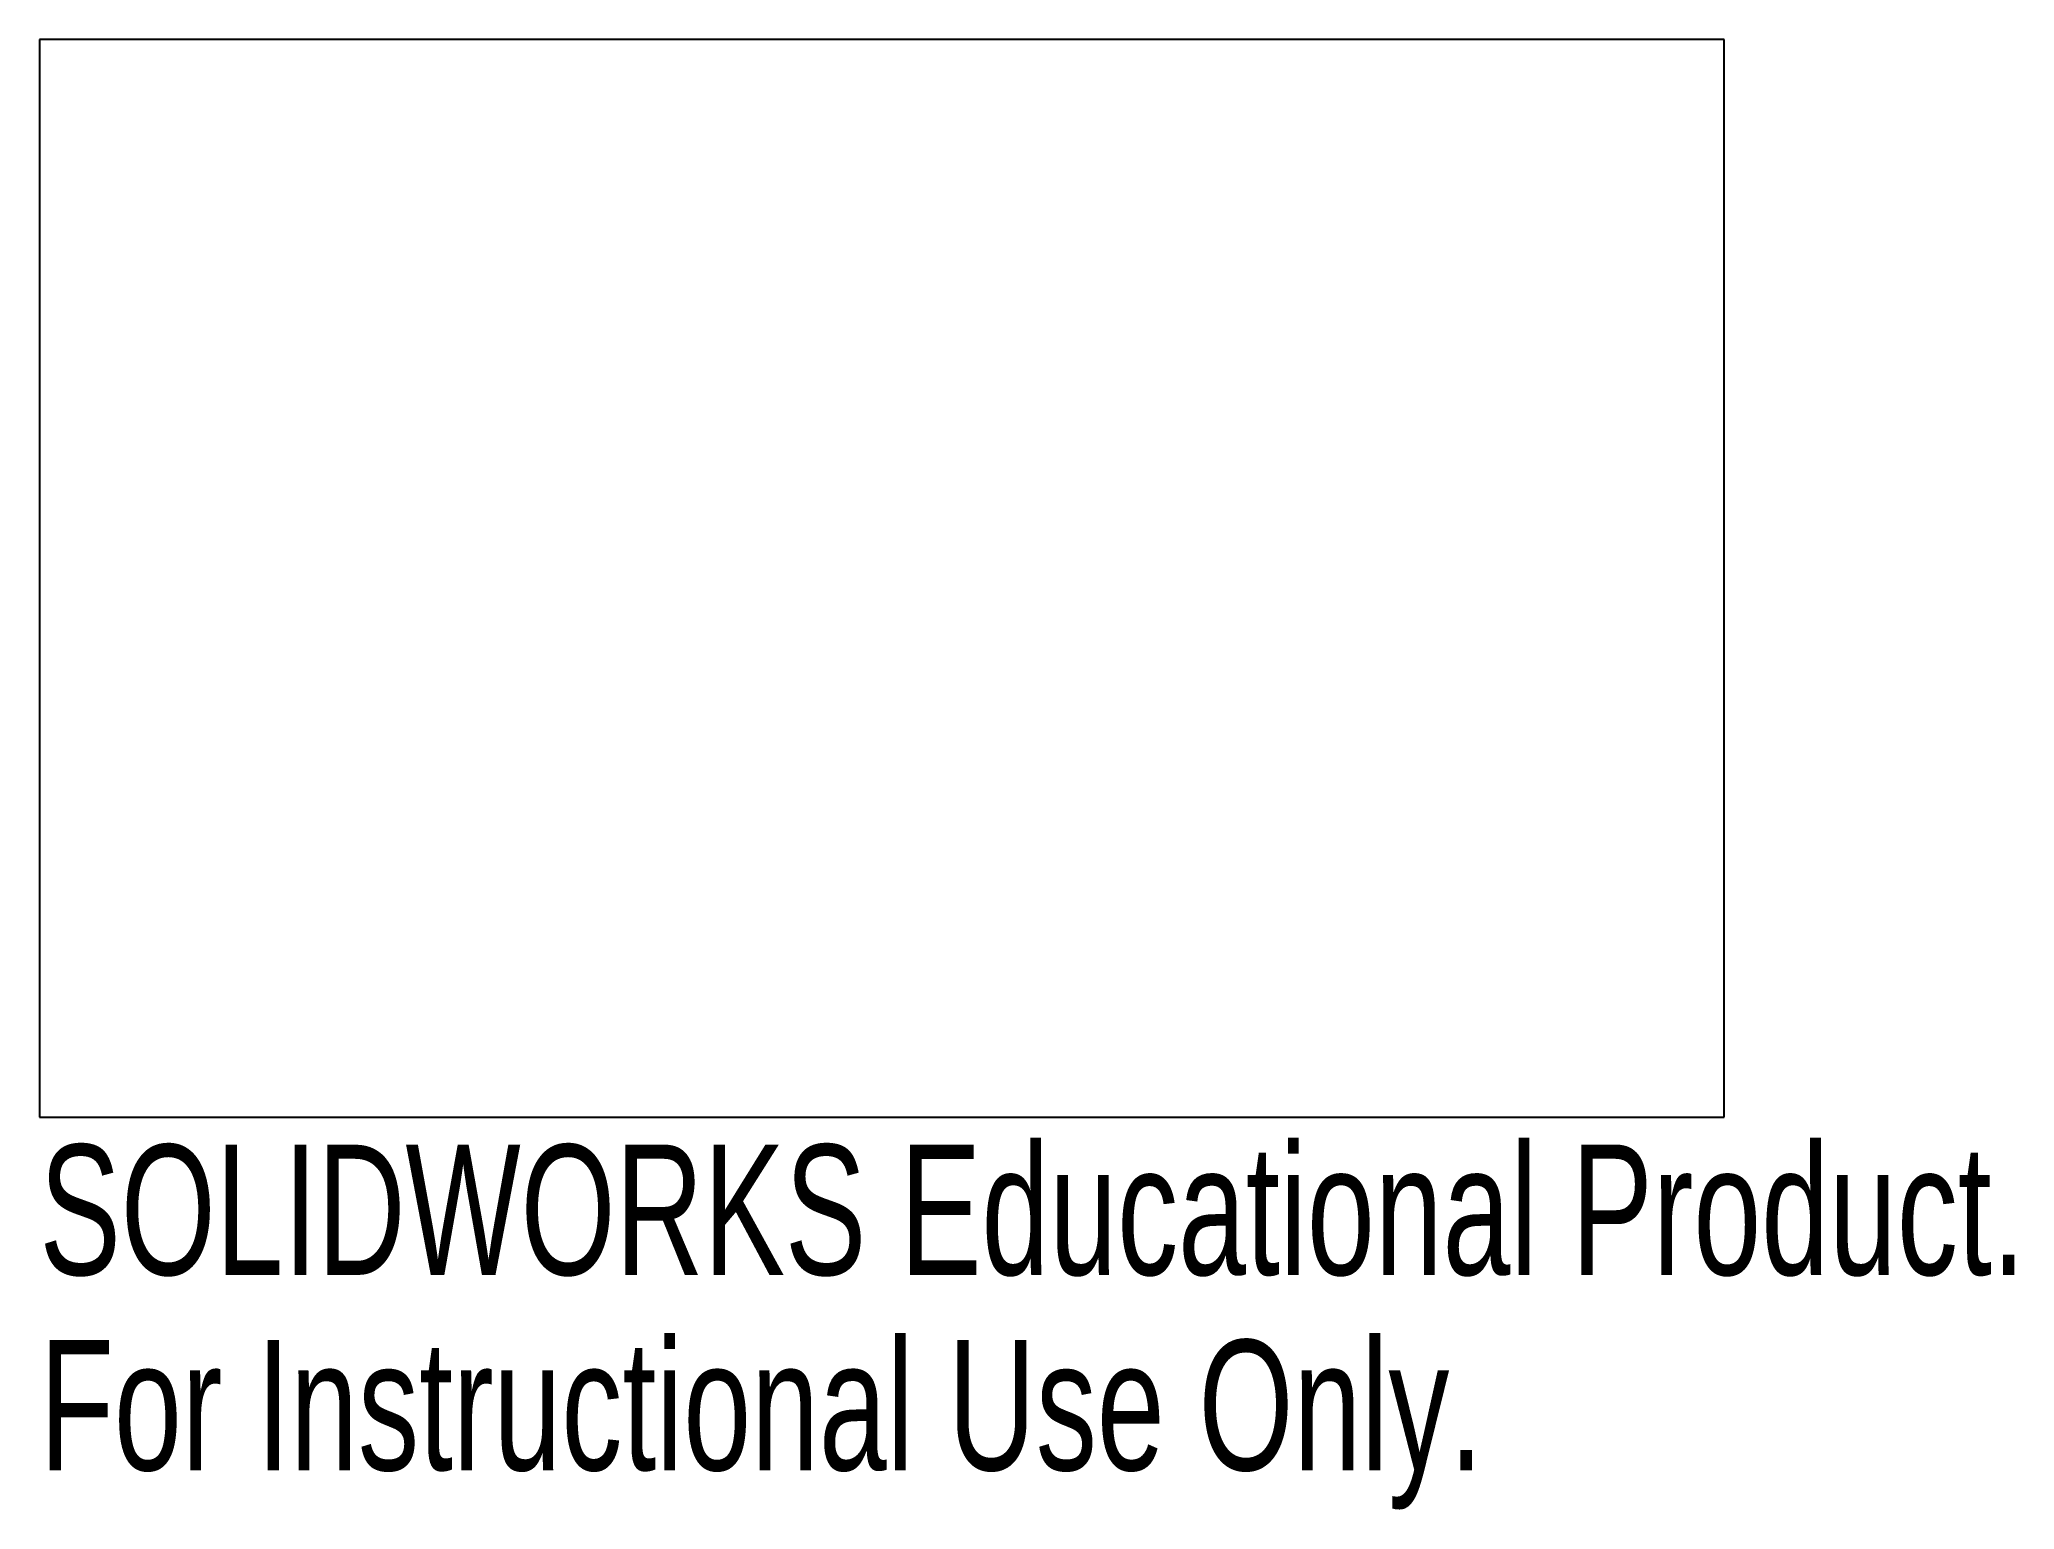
# Model space of a CAD drawing. Header units: millimetres. Extents: x 0 to 73.3, y -14.6 to 40.
import ezdxf

# ---------------------------------------------------------------- set-up
doc = ezdxf.new("R2010")
doc.units = ezdxf.units.MM
doc.layers.add('CORTE', color=7, linetype='Continuous')
doc.layers.add('INFORMACION_NO_CORTE', color=8, linetype='Continuous')
doc.styles.add('SLDTEXTSTYLE0', font='TXT', dxfattribs={"width": 0.7})

msp = doc.modelspace()

# ---------------------------------------------------------------- linework, layer by layer
at = {"layer": 'CORTE', "color": 7, "linetype": 'Continuous', "lineweight": 25}
for p, q in [((0, 40), (0, 0)), ((62.5, 40), (0, 40)), ((62.5, 0), (62.5, 40)), ((0, 0), (62.5, 0))]:
    msp.add_line(p, q, dxfattribs=at)

# ---------------------------------------------------------------- texts
at = {"layer": 'INFORMACION_NO_CORTE', "color": 7, "linetype": 'Continuous', "char_height": 4.83362, "attachment_point": 1, "style": 'SLDTEXTSTYLE0'}
for s, insert in [('SOLIDWORKS Educational Product.', (0, -1.02)), ('For Instructional Use Only.', (0, -8.27))]:
    msp.add_mtext(s, dxfattribs=dict(at, insert=insert))

doc.saveas('drawing.dxf')
